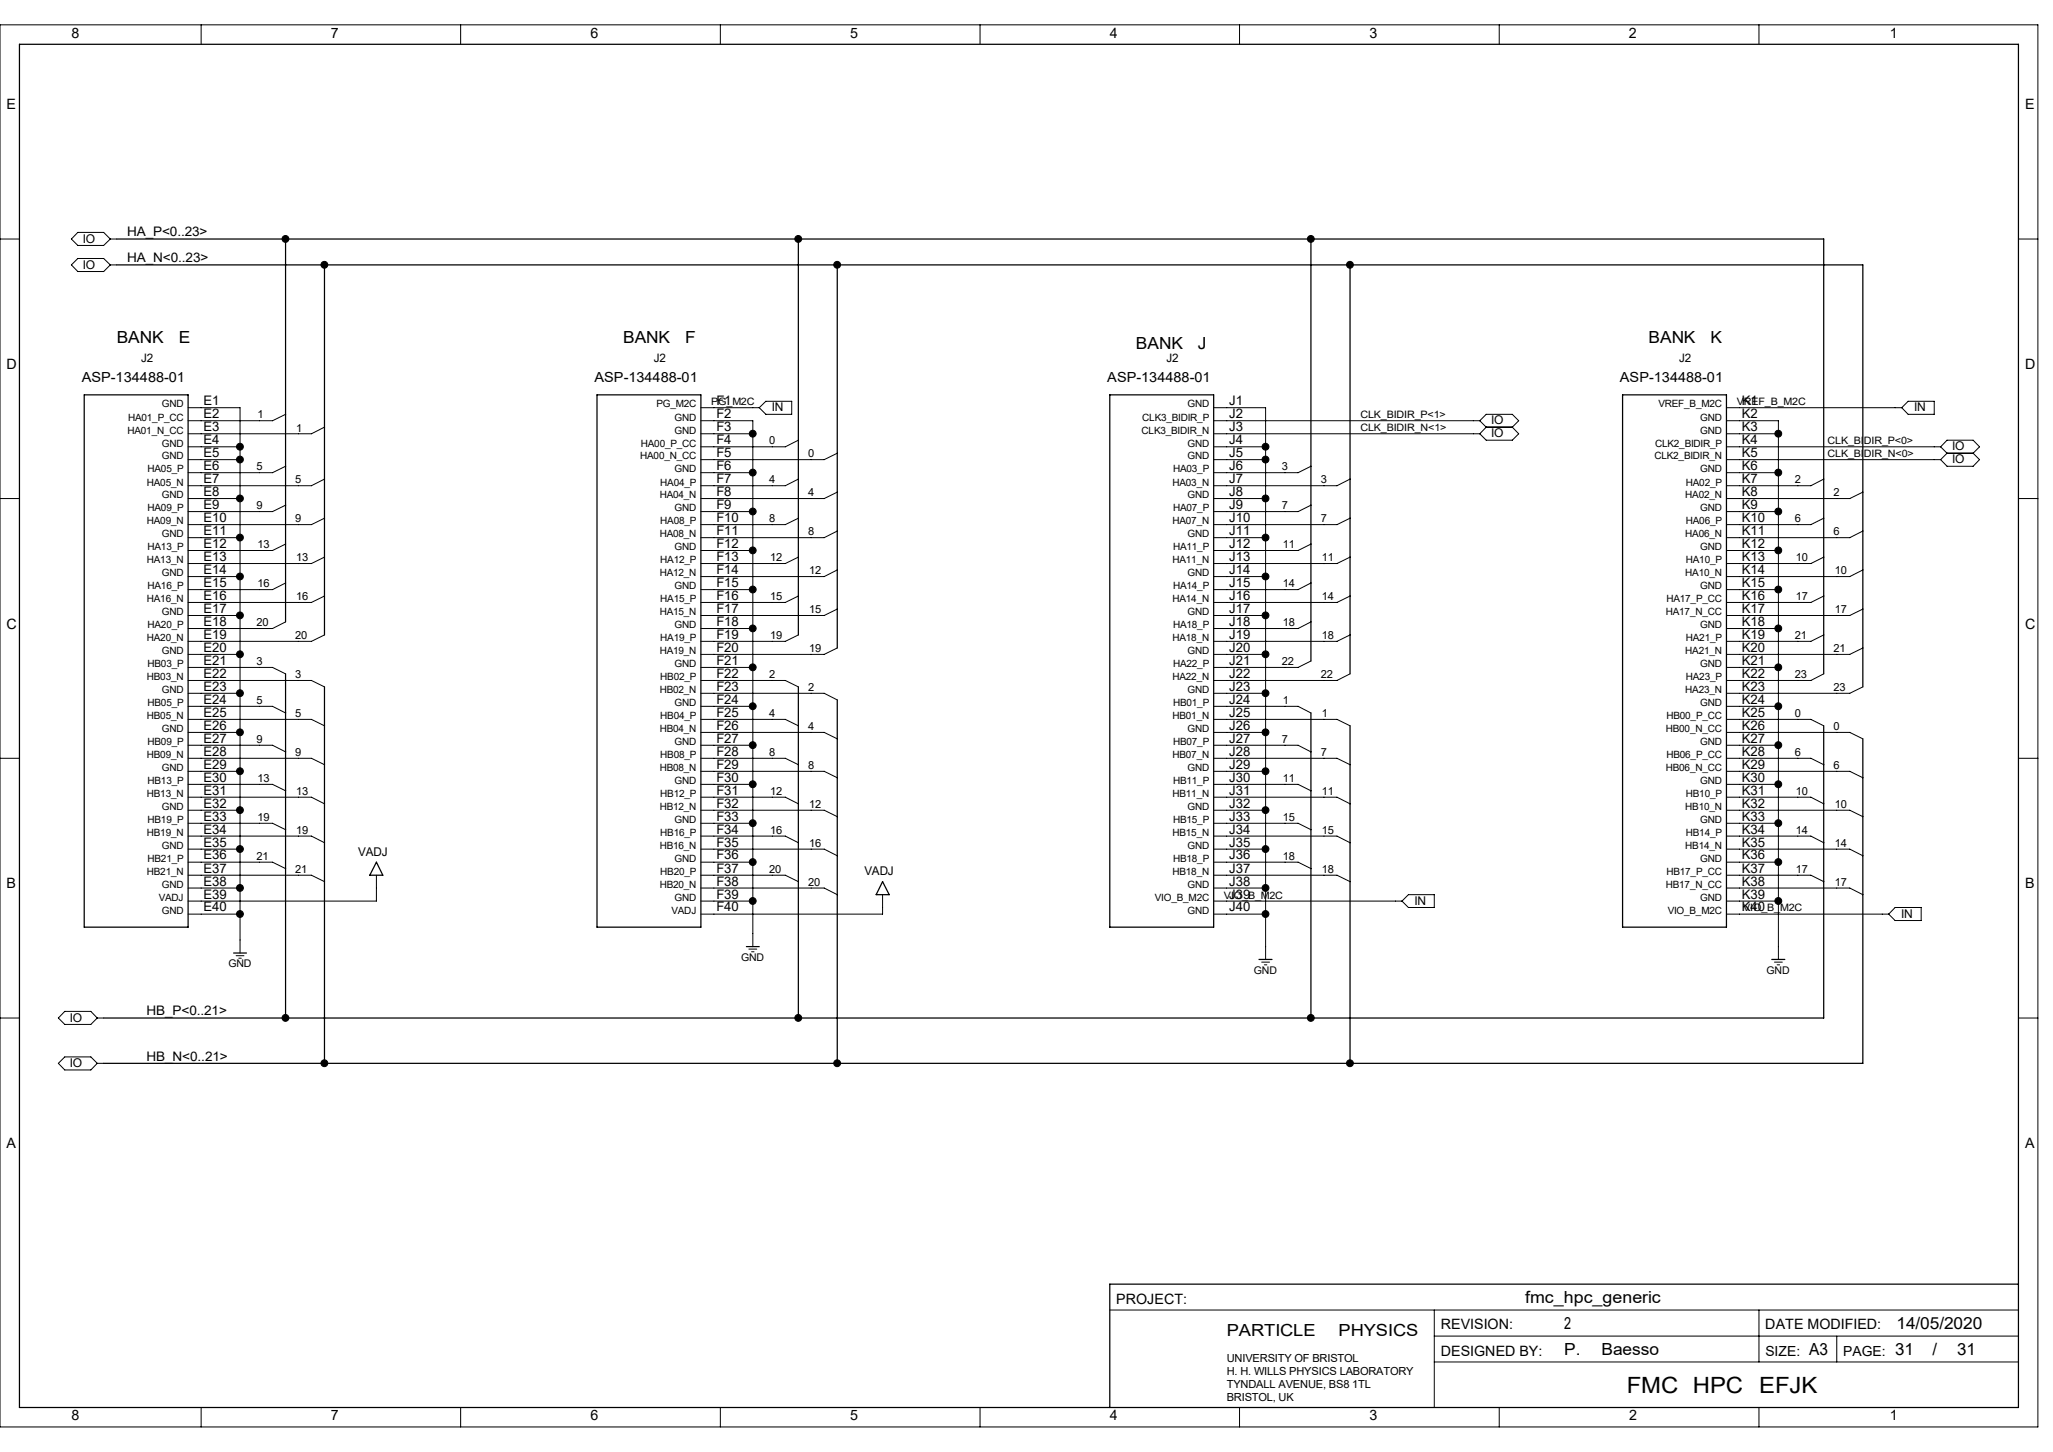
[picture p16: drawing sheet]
<svg xmlns="http://www.w3.org/2000/svg" width="420mm" height="297mm" viewBox="0 0 420 297" stroke-linecap="round" stroke-linejoin="round" font-family="sans-serif">
<defs><g id="words">
<g font-size="4.6">
<text x="332.8" y="284.9">FMC HPC</text>
<text x="359.9" y="284.9">EFJK</text>
</g>
<g font-size="3.4">
<text x="23.9" y="70.1">BANK</text>
<text x="36.6" y="70.1">E</text>
<text x="127.5" y="70.1">BANK</text>
<text x="140.2" y="70.1">F</text>
<text x="232.4" y="71.4">BANK</text>
<text x="245.1" y="71.4">J</text>
<text x="337.2" y="70.1">BANK</text>
<text x="349.9" y="70.1">K</text>
<text x="312" y="266.6">fmc_hpc_generic</text>
<text x="251" y="273.3">PARTICLE</text>
<text x="273.8" y="273.3">PHYSICS</text>
<text x="320" y="271.9">2</text>
<text x="388" y="271.9">14/05/2020</text>
<text x="320" y="277.2">P.</text>
<text x="327.6" y="277.2">Baesso</text>
<text x="370.1" y="277.2">A3</text>
<text x="387.7" y="277.2">31</text>
<text x="395.3" y="277.2">/</text>
<text x="400.4" y="277.2">31</text>
</g>
<g font-size="2.9">
<text x="14.6" y="7.7">8</text>
<text x="67.7" y="7.7">7</text>
<text x="120.8" y="7.7">6</text>
<text x="173.9" y="7.7">5</text>
<text x="227" y="7.7">4</text>
<text x="280.2" y="7.7">3</text>
<text x="333.2" y="7.7">2</text>
<text x="386.6" y="7.7">1</text>
<text x="1.3" y="22.3">E</text>
<text x="414.3" y="22.3">E</text>
<text x="1.3" y="75.4">D</text>
<text x="414.3" y="75.4">D</text>
<text x="1.3" y="128.6">C</text>
<text x="414.3" y="128.6">C</text>
<text x="1.3" y="181.7">B</text>
<text x="414.3" y="181.7">B</text>
<text x="1.3" y="234.8">A</text>
<text x="414.3" y="234.8">A</text>
<text x="228.3" y="266.7">PROJECT:</text>
<text x="294.8" y="271.9">REVISION:</text>
<text x="361.1" y="271.9">DATE MODIFIED:</text>
<text x="294.8" y="277.3">DESIGNED BY:</text>
<text x="14.6" y="290.5">8</text>
<text x="67.7" y="290.5">7</text>
<text x="120.8" y="290.5">6</text>
<text x="173.9" y="290.5">5</text>
<text x="227" y="290.5">4</text>
<text x="280.2" y="290.5">3</text>
<text x="333.3" y="290.5">2</text>
<text x="386.6" y="290.5">1</text>
</g>
<g font-size="2.8">
<text x="16.7" y="78.1">ASP-134488-01</text>
<text x="121.6" y="78.1">ASP-134488-01</text>
<text x="226.5" y="78.1">ASP-134488-01</text>
<text x="331.4" y="78.1">ASP-134488-01</text>
<text x="361.1" y="277.3">SIZE:</text>
<text x="377.1" y="277.3">PAGE:</text>
</g>
<g font-size="2.7">
<text x="26" y="48.3">HA_P&lt;0..23&gt;</text>
<text x="26" y="53.7">HA_N&lt;0..23&gt;</text>
<text x="41.7" y="82.9">E1</text>
<text x="146.6" y="82.9">F1</text>
<text x="251.5" y="82.9">J1</text>
<text x="356.4" y="82.9">K1</text>
<text x="41.7" y="88.2">E3</text>
<text x="41.7" y="85.5">E2</text>
<text x="146.6" y="85.5">F2</text>
<text x="146.6" y="88.2">F3</text>
<text x="251.5" y="85.5">J2</text>
<text x="251.5" y="88.2">J3</text>
<text x="356.4" y="85.5">K2</text>
<text x="356.4" y="88.2">K3</text>
<text x="41.7" y="90.8">E4</text>
<text x="41.7" y="93.5">E5</text>
<text x="146.6" y="90.8">F4</text>
<text x="146.6" y="93.5">F5</text>
<text x="251.5" y="90.8">J4</text>
<text x="251.5" y="93.5">J5</text>
<text x="356.4" y="90.8">K4</text>
<text x="356.4" y="93.5">K5</text>
<text x="41.7" y="96.1">E6</text>
<text x="41.7" y="98.8">E7</text>
<text x="41.7" y="101.5">E8</text>
<text x="146.6" y="96.1">F6</text>
<text x="146.6" y="98.8">F7</text>
<text x="146.6" y="101.5">F8</text>
<text x="251.5" y="96.1">J6</text>
<text x="251.5" y="98.8">J7</text>
<text x="251.5" y="101.5">J8</text>
<text x="356.4" y="96.1">K6</text>
<text x="356.4" y="98.8">K7</text>
<text x="356.4" y="101.5">K8</text>
<text x="41.7" y="104.1">E9</text>
<text x="41.7" y="106.8">E10</text>
<text x="146.6" y="104.1">F9</text>
<text x="146.6" y="106.8">F10</text>
<text x="251.5" y="104.1">J9</text>
<text x="251.5" y="106.8">J10</text>
<text x="356.4" y="104.1">K9</text>
<text x="356.4" y="106.8">K10</text>
<text x="41.7" y="109.4">E11</text>
<text x="41.7" y="112.1">E12</text>
<text x="146.6" y="109.4">F11</text>
<text x="146.6" y="112.1">F12</text>
<text x="251.5" y="109.4">J11</text>
<text x="251.5" y="112.1">J12</text>
<text x="356.4" y="109.4">K11</text>
<text x="356.4" y="112.1">K12</text>
<text x="41.7" y="114.8">E13</text>
<text x="41.7" y="117.4">E14</text>
<text x="146.6" y="114.8">F13</text>
<text x="146.6" y="117.4">F14</text>
<text x="251.5" y="114.8">J13</text>
<text x="251.5" y="117.4">J14</text>
<text x="356.4" y="114.8">K13</text>
<text x="356.4" y="117.4">K14</text>
<text x="41.7" y="120.1">E15</text>
<text x="41.7" y="122.7">E16</text>
<text x="41.7" y="125.3">E17</text>
<text x="146.6" y="120.1">F15</text>
<text x="146.6" y="122.7">F16</text>
<text x="146.6" y="125.3">F17</text>
<text x="251.5" y="120.1">J15</text>
<text x="251.5" y="122.7">J16</text>
<text x="251.5" y="125.3">J17</text>
<text x="356.4" y="120.1">K15</text>
<text x="356.4" y="122.7">K16</text>
<text x="356.4" y="125.3">K17</text>
<text x="41.7" y="128">E18</text>
<text x="41.7" y="130.7">E19</text>
<text x="146.6" y="128">F18</text>
<text x="146.6" y="130.7">F19</text>
<text x="251.5" y="130.7">J19</text>
<text x="251.5" y="128">J18</text>
<text x="356.4" y="128">K18</text>
<text x="356.4" y="130.7">K19</text>
<text x="41.7" y="133.4">E20</text>
<text x="41.7" y="136">E21</text>
<text x="146.6" y="133.4">F20</text>
<text x="146.6" y="136">F21</text>
<text x="251.5" y="136">J21</text>
<text x="251.5" y="133.4">J20</text>
<text x="356.4" y="133.4">K20</text>
<text x="356.4" y="136">K21</text>
<text x="41.7" y="138.6">E22</text>
<text x="41.7" y="141.3">E23</text>
<text x="41.7" y="144">E24</text>
<text x="146.6" y="138.6">F22</text>
<text x="146.6" y="141.3">F23</text>
<text x="146.6" y="144">F24</text>
<text x="251.5" y="138.6">J22</text>
<text x="251.5" y="141.3">J23</text>
<text x="251.5" y="144">J24</text>
<text x="356.4" y="138.6">K22</text>
<text x="356.4" y="141.3">K23</text>
<text x="356.4" y="144">K24</text>
<text x="41.7" y="146.6">E25</text>
<text x="41.7" y="149.3">E26</text>
<text x="146.6" y="146.6">F25</text>
<text x="146.6" y="149.3">F26</text>
<text x="251.5" y="146.6">J25</text>
<text x="251.5" y="149.3">J26</text>
<text x="356.4" y="146.6">K25</text>
<text x="356.4" y="149.3">K26</text>
<text x="41.7" y="151.9">E27</text>
<text x="41.7" y="154.6">E28</text>
<text x="146.6" y="151.9">F27</text>
<text x="146.6" y="154.6">F28</text>
<text x="251.5" y="151.9">J27</text>
<text x="251.5" y="154.6">J28</text>
<text x="356.4" y="151.9">K27</text>
<text x="356.4" y="154.6">K28</text>
<text x="41.7" y="157.2">E29</text>
<text x="41.7" y="159.9">E30</text>
<text x="146.6" y="157.2">F29</text>
<text x="146.6" y="159.9">F30</text>
<text x="251.5" y="157.2">J29</text>
<text x="251.5" y="159.9">J30</text>
<text x="356.4" y="157.2">K29</text>
<text x="356.4" y="159.9">K30</text>
<text x="41.7" y="162.6">E31</text>
<text x="41.7" y="165.2">E32</text>
<text x="41.7" y="167.9">E33</text>
<text x="146.6" y="162.6">F31</text>
<text x="146.6" y="165.2">F32</text>
<text x="146.6" y="167.9">F33</text>
<text x="251.5" y="162.6">J31</text>
<text x="251.5" y="165.2">J32</text>
<text x="251.5" y="167.9">J33</text>
<text x="356.4" y="162.6">K31</text>
<text x="356.4" y="165.2">K32</text>
<text x="356.4" y="167.9">K33</text>
<text x="41.7" y="170.5">E34</text>
<text x="41.7" y="173.2">E35</text>
<text x="146.6" y="170.5">F34</text>
<text x="146.6" y="173.2">F35</text>
<text x="251.5" y="170.5">J34</text>
<text x="251.5" y="173.2">J35</text>
<text x="356.4" y="170.5">K34</text>
<text x="356.4" y="173.2">K35</text>
<text x="41.7" y="175.8">E36</text>
<text x="41.7" y="178.5">E37</text>
<text x="146.6" y="175.8">F36</text>
<text x="146.6" y="178.5">F37</text>
<text x="251.5" y="175.8">J36</text>
<text x="251.5" y="178.5">J37</text>
<text x="356.4" y="175.8">K36</text>
<text x="356.4" y="178.5">K37</text>
<text x="41.7" y="181.1">E38</text>
<text x="41.7" y="183.8">E39</text>
<text x="146.6" y="181.1">F38</text>
<text x="146.6" y="183.8">F39</text>
<text x="251.5" y="181.1">J38</text>
<text x="251.5" y="183.8">J39</text>
<text x="356.4" y="181.1">K38</text>
<text x="356.4" y="183.8">K39</text>
<text x="41.7" y="186.4">E40</text>
<text x="146.6" y="186.4">F40</text>
<text x="251.5" y="186.4">J40</text>
<text x="356.4" y="186.4">K40</text>
<text x="30" y="207.7">HB_P&lt;0..21&gt;</text>
<text x="30" y="217">HB_N&lt;0..21&gt;</text>
</g>
<g font-size="2.5">
<text x="16.9" y="49.6">IO</text>
<text x="16.9" y="54.9">IO</text>
<text x="157.9" y="84.2">IN</text>
<text x="305.1" y="89.5">IO</text>
<text x="305.1" y="86.8">IO</text>
<text x="391.6" y="84.2">IN</text>
<text x="399.3" y="92.1">IO</text>
<text x="399.3" y="94.8">IO</text>
<text x="73.3" y="175">VADJ</text>
<text x="176.8" y="179">VADJ</text>
<text x="289.3" y="185.1">IN</text>
<text x="388.9" y="187.7">IN</text>
<text x="14.3" y="209">IO</text>
<text x="14.3" y="218.3">IO</text>
</g>
<g font-size="2.4">
<text x="28.9" y="74.1">J2</text>
<text x="133.8" y="74.1">J2</text>
<text x="238.6" y="74.1">J2</text>
<text x="343.5" y="74.1">J2</text>
</g>
<g font-size="2.3">
<text x="52.7" y="85.6">1</text>
<text x="60.6" y="88.3">1</text>
<text x="157.4" y="90.9">0</text>
<text x="165.3" y="93.6">0</text>
<text x="52.5" y="96.2">5</text>
<text x="60.4" y="98.9">5</text>
<text x="157.4" y="98.9">4</text>
<text x="165.3" y="101.5">4</text>
<text x="262.3" y="96.2">3</text>
<text x="270.2" y="98.9">3</text>
<text x="367.2" y="98.9">2</text>
<text x="375.1" y="101.5">2</text>
<text x="52.5" y="104.2">9</text>
<text x="60.4" y="106.8">9</text>
<text x="157.4" y="106.8">8</text>
<text x="262.3" y="104.2">7</text>
<text x="270.2" y="106.8">7</text>
<text x="367.2" y="106.8">6</text>
<text x="52.7" y="112.1">13</text>
<text x="165.3" y="109.5">8</text>
<text x="262.5" y="112.1">11</text>
<text x="375.1" y="109.5">6</text>
<text x="60.6" y="114.8">13</text>
<text x="157.6" y="114.8">12</text>
<text x="165.5" y="117.5">12</text>
<text x="270.4" y="114.8">11</text>
<text x="367.4" y="114.8">10</text>
<text x="375.3" y="117.5">10</text>
<text x="52.7" y="120.1">16</text>
<text x="60.6" y="122.8">16</text>
<text x="157.6" y="122.8">15</text>
<text x="165.5" y="125.4">15</text>
<text x="262.5" y="120.1">14</text>
<text x="270.4" y="122.8">14</text>
<text x="367.4" y="122.8">17</text>
<text x="375.3" y="125.4">17</text>
<text x="52.5" y="128.1">20</text>
<text x="60.4" y="130.7">20</text>
<text x="157.6" y="130.7">19</text>
<text x="262.5" y="128.1">18</text>
<text x="270.4" y="130.7">18</text>
<text x="367.2" y="130.7">21</text>
<text x="52.5" y="136.1">3</text>
<text x="165.5" y="133.4">19</text>
<text x="262.3" y="136.1">22</text>
<text x="375.1" y="133.4">21</text>
<text x="60.4" y="138.7">3</text>
<text x="157.4" y="138.7">2</text>
<text x="165.3" y="141.4">2</text>
<text x="270.2" y="138.7">22</text>
<text x="367.2" y="138.7">23</text>
<text x="375.1" y="141.4">23</text>
<text x="52.5" y="144">5</text>
<text x="60.4" y="146.7">5</text>
<text x="157.4" y="146.7">4</text>
<text x="165.3" y="149.4">4</text>
<text x="262.5" y="144">1</text>
<text x="270.4" y="146.7">1</text>
<text x="367.2" y="146.7">0</text>
<text x="375.1" y="149.4">0</text>
<text x="52.5" y="152">9</text>
<text x="60.4" y="154.6">9</text>
<text x="157.4" y="154.6">8</text>
<text x="262.3" y="152">7</text>
<text x="270.2" y="154.6">7</text>
<text x="367.2" y="154.6">6</text>
<text x="52.7" y="159.9">13</text>
<text x="165.3" y="157.3">8</text>
<text x="262.5" y="159.9">11</text>
<text x="375.1" y="157.3">6</text>
<text x="52.7" y="167.9">19</text>
<text x="60.6" y="162.6">13</text>
<text x="157.6" y="162.6">12</text>
<text x="165.5" y="165.3">12</text>
<text x="262.5" y="167.9">15</text>
<text x="270.4" y="162.6">11</text>
<text x="367.4" y="162.6">10</text>
<text x="375.3" y="165.3">10</text>
<text x="60.6" y="170.6">19</text>
<text x="157.6" y="170.6">16</text>
<text x="165.5" y="173.2">16</text>
<text x="270.4" y="170.6">15</text>
<text x="367.4" y="170.6">14</text>
<text x="375.3" y="173.2">14</text>
<text x="52.5" y="175.9">21</text>
<text x="60.4" y="178.6">21</text>
<text x="157.4" y="178.6">20</text>
<text x="262.5" y="175.9">18</text>
<text x="270.4" y="178.6">18</text>
<text x="367.4" y="178.6">17</text>
<text x="165.3" y="181.2">20</text>
<text x="375.3" y="181.2">17</text>
<text x="251" y="278.6">UNIVERSITY OF BRISTOL</text>
<text x="251" y="281.2">H. H. WILLS PHYSICS LABORATORY</text>
<text x="251" y="283.9">TYNDALL AVENUE, BS8 1TL</text>
<text x="251" y="286.5">BRISTOL, UK</text>
</g>
<g font-size="2.2">
<text x="46.7" y="197.9">GND</text>
<text x="151.6" y="196.6">GND</text>
<text x="256.5" y="199.2">GND</text>
<text x="361.4" y="199.2">GND</text>
</g>
<g font-size="2.1">
<text x="145.5" y="82.9">PG_M2C</text>
<text x="355.3" y="82.9">VREF_B_M2C</text>
<text x="278.3" y="85.5">CLK_BIDIR_P&lt;1&gt;</text>
<text x="278.3" y="88.2">CLK_BIDIR_N&lt;1&gt;</text>
<text x="373.9" y="93.5">CLK_BIDIR_N&lt;0&gt;</text>
<text x="373.9" y="90.8">CLK_BIDIR_P&lt;0&gt;</text>
<text x="250.4" y="183.8">VIO_B_M2C</text>
<text x="356.6" y="186.4">VIO_B_M2C</text>
</g>
<g font-size="2">
<text x="33.1" y="83.4">GND</text>
<text x="134.3" y="83.4">PG_M2C</text>
<text x="242.9" y="83.4">GND</text>
<text x="339.3" y="83.4">VREF_B_M2C</text>
<text x="26.1" y="88.7">HA01_N_CC</text>
<text x="26.2" y="86">HA01_P_CC</text>
<text x="138" y="86">GND</text>
<text x="138" y="88.7">GND</text>
<text x="233.6" y="88.7">CLK3_BIDIR_N</text>
<text x="233.7" y="86">CLK3_BIDIR_P</text>
<text x="347.8" y="86">GND</text>
<text x="347.8" y="88.7">GND</text>
<text x="33.1" y="91.4">GND</text>
<text x="33.1" y="94">GND</text>
<text x="131" y="94">HA00_N_CC</text>
<text x="131.1" y="91.4">HA00_P_CC</text>
<text x="242.9" y="91.4">GND</text>
<text x="242.9" y="94">GND</text>
<text x="338.5" y="94">CLK2_BIDIR_N</text>
<text x="338.6" y="91.4">CLK2_BIDIR_P</text>
<text x="30.1" y="99.3">HA05_N</text>
<text x="30.2" y="96.6">HA05_P</text>
<text x="33.1" y="101.9">GND</text>
<text x="135" y="101.9">HA04_N</text>
<text x="135.1" y="99.3">HA04_P</text>
<text x="138" y="96.6">GND</text>
<text x="239.9" y="99.3">HA03_N</text>
<text x="240" y="96.6">HA03_P</text>
<text x="242.9" y="101.9">GND</text>
<text x="344.8" y="101.9">HA02_N</text>
<text x="344.9" y="99.3">HA02_P</text>
<text x="347.8" y="96.6">GND</text>
<text x="30.1" y="107.3">HA09_N</text>
<text x="30.2" y="104.6">HA09_P</text>
<text x="135.1" y="107.3">HA08_P</text>
<text x="138" y="104.6">GND</text>
<text x="239.9" y="107.3">HA07_N</text>
<text x="240" y="104.6">HA07_P</text>
<text x="344.9" y="107.3">HA06_P</text>
<text x="347.8" y="104.6">GND</text>
<text x="30.2" y="112.6">HA13_P</text>
<text x="33.1" y="109.9">GND</text>
<text x="135" y="109.9">HA08_N</text>
<text x="138" y="112.6">GND</text>
<text x="240" y="112.6">HA11_P</text>
<text x="242.9" y="109.9">GND</text>
<text x="344.8" y="109.9">HA06_N</text>
<text x="347.8" y="112.6">GND</text>
<text x="30.1" y="115.2">HA13_N</text>
<text x="33.1" y="117.9">GND</text>
<text x="135" y="117.9">HA12_N</text>
<text x="135.1" y="115.2">HA12_P</text>
<text x="239.9" y="115.2">HA11_N</text>
<text x="242.9" y="117.9">GND</text>
<text x="344.8" y="117.9">HA10_N</text>
<text x="344.9" y="115.2">HA10_P</text>
<text x="30.1" y="123.2">HA16_N</text>
<text x="30.2" y="120.6">HA16_P</text>
<text x="33.1" y="125.9">GND</text>
<text x="135" y="125.9">HA15_N</text>
<text x="135.1" y="123.2">HA15_P</text>
<text x="138" y="120.6">GND</text>
<text x="239.9" y="123.2">HA14_N</text>
<text x="240" y="120.6">HA14_P</text>
<text x="242.9" y="125.9">GND</text>
<text x="340.8" y="125.9">HA17_N_CC</text>
<text x="340.9" y="123.2">HA17_P_CC</text>
<text x="347.8" y="120.6">GND</text>
<text x="30.1" y="131.1">HA20_N</text>
<text x="30.2" y="128.5">HA20_P</text>
<text x="135.1" y="131.1">HA19_P</text>
<text x="138" y="128.5">GND</text>
<text x="239.9" y="131.1">HA18_N</text>
<text x="240" y="128.5">HA18_P</text>
<text x="344.9" y="131.1">HA21_P</text>
<text x="347.8" y="128.5">GND</text>
<text x="30.2" y="136.5">HB03_P</text>
<text x="33.1" y="133.8">GND</text>
<text x="135" y="133.8">HA19_N</text>
<text x="138" y="136.5">GND</text>
<text x="240" y="136.5">HA22_P</text>
<text x="242.9" y="133.8">GND</text>
<text x="344.8" y="133.8">HA21_N</text>
<text x="347.8" y="136.5">GND</text>
<text x="30.1" y="139.1">HB03_N</text>
<text x="33.1" y="141.8">GND</text>
<text x="135" y="141.8">HB02_N</text>
<text x="135.1" y="139.1">HB02_P</text>
<text x="239.9" y="139.1">HA22_N</text>
<text x="242.9" y="141.8">GND</text>
<text x="344.8" y="141.8">HA23_N</text>
<text x="344.9" y="139.1">HA23_P</text>
<text x="30.1" y="147.1">HB05_N</text>
<text x="30.2" y="144.4">HB05_P</text>
<text x="33.1" y="149.8">GND</text>
<text x="135" y="149.8">HB04_N</text>
<text x="135.1" y="147.1">HB04_P</text>
<text x="138" y="144.4">GND</text>
<text x="239.9" y="147.1">HB01_N</text>
<text x="240" y="144.4">HB01_P</text>
<text x="242.9" y="149.8">GND</text>
<text x="340.8" y="149.8">HB00_N_CC</text>
<text x="340.9" y="147.1">HB00_P_CC</text>
<text x="347.8" y="144.4">GND</text>
<text x="30.1" y="155.1">HB09_N</text>
<text x="30.2" y="152.4">HB09_P</text>
<text x="135.1" y="155.1">HB08_P</text>
<text x="138" y="152.4">GND</text>
<text x="239.9" y="155.1">HB07_N</text>
<text x="240" y="152.4">HB07_P</text>
<text x="340.9" y="155.1">HB06_P_CC</text>
<text x="347.8" y="152.4">GND</text>
<text x="30.2" y="160.4">HB13_P</text>
<text x="33.1" y="157.7">GND</text>
<text x="135" y="157.7">HB08_N</text>
<text x="138" y="160.4">GND</text>
<text x="240" y="160.4">HB11_P</text>
<text x="242.9" y="157.7">GND</text>
<text x="340.8" y="157.7">HB06_N_CC</text>
<text x="347.8" y="160.4">GND</text>
<text x="30.1" y="163">HB13_N</text>
<text x="33.1" y="165.7">GND</text>
<text x="135" y="165.7">HB12_N</text>
<text x="135.1" y="163">HB12_P</text>
<text x="239.9" y="163">HB11_N</text>
<text x="242.9" y="165.7">GND</text>
<text x="344.8" y="165.7">HB10_N</text>
<text x="344.9" y="163">HB10_P</text>
<text x="30.1" y="171">HB19_N</text>
<text x="30.2" y="168.4">HB19_P</text>
<text x="33.1" y="173.7">GND</text>
<text x="135" y="173.7">HB16_N</text>
<text x="135.1" y="171">HB16_P</text>
<text x="138" y="168.4">GND</text>
<text x="239.9" y="171">HB15_N</text>
<text x="240" y="168.4">HB15_P</text>
<text x="242.9" y="173.7">GND</text>
<text x="344.8" y="173.7">HB14_N</text>
<text x="344.9" y="171">HB14_P</text>
<text x="347.8" y="168.4">GND</text>
<text x="30.1" y="179">HB21_N</text>
<text x="30.2" y="176.3">HB21_P</text>
<text x="135.1" y="179">HB20_P</text>
<text x="138" y="176.3">GND</text>
<text x="239.9" y="179">HB18_N</text>
<text x="240" y="176.3">HB18_P</text>
<text x="340.9" y="179">HB17_P_CC</text>
<text x="347.8" y="176.3">GND</text>
<text x="32.5" y="184.3">VADJ</text>
<text x="33.1" y="181.6">GND</text>
<text x="135" y="181.6">HB20_N</text>
<text x="138" y="184.3">GND</text>
<text x="236.3" y="184.3">VIO_B_M2C</text>
<text x="242.9" y="181.6">GND</text>
<text x="340.8" y="181.6">HB17_N_CC</text>
<text x="347.8" y="184.3">GND</text>
<text x="33.1" y="186.9">GND</text>
<text x="137.4" y="186.9">VADJ</text>
<text x="242.9" y="186.9">GND</text>
<text x="341.2" y="186.9">VIO_B_M2C</text>
</g>
</g></defs>
<g fill="none" stroke="#000" stroke-width=".2">
<path d="M0 5.1h416.9v286.8h-416.9zM41.1 5.1v4M94.2 5.1v4M147.4 5.1v4M200.5 5.1v4M253.6 5.1v4M306.7 5.1v4M359.8 5.1v4M0 48.9h4M15.9 47.5h5.3l1.4 1.4-1.4 1.3h-5.3l-1.3-1.3zM15.9 52.9h5.3l1.4 1.3-1.4 1.3h-5.3l-1.3-1.3zM22.6 48.9h1.3"/>
<path d="M22.6 54.2h1.3M412.9 48.9h4M38.5 94h10.6M38.5 91.4h10.6M38.5 83.4h10.6v111.5M58.4 95.4l-2.6 1.3h-17.3M58.4 84.8l-2.6 1.3h-17.3M66.4 98l-2.7 1.4h-25.2M66.4 87.4l-2.7 1.3h-25.2M143.4 96.7h10.6M143.4 88.7h10.6M143.4 86.1h10.6v107.5"/>
<path d="M143.4 83.4h11.9M155.3 83.4l1.4-1.3h5.3v2.7h-5.3zM163.3 98l-2.6 1.4h-17.3M163.3 90l-2.6 1.4h-17.3M171.3 92.7l-2.7 1.3h-25.2M248.3 94h10.6M248.3 91.4h10.6M248.3 88.7h54.4M248.3 86.1h54.4M248.3 83.4h10.6v112.9M268.2 95.4l-2.6 1.3h-17.3M276.2 98l-2.7 1.4h-25.2"/>
<path d="M302.7 86.1l1.3-1.3h5.4l1.3 1.3-1.3 1.3M302.7 86.1l1.3 1.3M304 87.4h5.4M304 87.4l-1.3 1.3M309.4 87.4l1.3 1.3-1.3 1.3h-5.4l-1.3-1.3M353.2 96.7h10.6M353.2 94h43.8M353.2 91.4h43.8M353.2 88.7h10.6M353.2 86.1h10.6v110.2M353.2 83.4h35.8M373.1 98l-2.6 1.4h-17.3"/>
<path d="M390.4 82.1h5.3v2.7h-5.3l-1.4-1.4zM397 91.4l1.3-1.4h5.3l1.4 1.4-1.4 1.3M397 91.4l1.3 1.3M398.3 92.7l-1.3 1.3M398.3 92.7h5.3M403.6 92.7l1.4 1.3-1.4 1.4h-5.3l-1.3-1.4M0 102h4M38.5 117.9h10.6M38.5 110h10.6M38.5 102h10.6M58.4 119.3l-2.6 1.3h-17.3M58.4 111.3l-2.6 1.3h-17.3"/>
<path d="M58.4 103.3l-2.6 1.3h-17.3M66.4 114l-2.7 1.3h-25.2M66.4 106l-2.7 1.3h-25.2M143.4 112.6h10.6M143.4 104.6h10.6M163.3 114l-2.6 1.3h-17.3M163.3 106l-2.6 1.3h-17.3M171.3 116.6l-2.7 1.3h-25.2M171.3 108.6l-2.7 1.4h-25.2M171.3 100.7l-2.7 1.3h-25.2M248.3 117.9h10.6M248.3 110h10.6"/>
<path d="M248.3 102h10.6M268.2 119.3l-2.6 1.3h-17.3M268.2 111.3l-2.6 1.3h-17.3M268.2 103.3l-2.6 1.3h-17.3M276.2 114l-2.7 1.3h-25.2M276.2 106l-2.7 1.3h-25.2M353.2 112.6h10.6M353.2 104.6h10.6M373.1 114l-2.6 1.3h-17.3M373.1 106l-2.6 1.3h-17.3M381.1 116.6l-2.7 1.3h-25.2M381.1 108.6l-2.7 1.4h-25.2"/>
<path d="M381.1 100.7l-2.7 1.3h-25.2M412.9 102h4M38.5 139.2h25.2l2.7 1.3M38.5 136.5h17.3l2.6 1.3M38.5 133.9h10.6M38.5 125.9h10.6M58.4 127.2l-2.6 1.4h-17.3M66.4 129.9l-2.7 1.3h-25.2M66.4 121.9l-2.7 1.3h-25.2M143.4 139.2h17.3l2.6 1.3M143.4 136.5h10.6M143.4 128.6h10.6"/>
<path d="M143.4 120.6h10.6M163.3 129.9l-2.6 1.3h-17.3M163.3 121.9l-2.6 1.3h-17.3M171.3 132.5l-2.7 1.4h-25.2M171.3 124.6l-2.7 1.3h-25.2M248.3 133.9h10.6M248.3 125.9h10.6M268.2 135.2l-2.6 1.3h-17.3M268.2 127.2l-2.6 1.4h-17.3M276.2 137.8l-2.7 1.4h-25.2M276.2 129.9l-2.7 1.3h-25.2M276.2 121.9l-2.7 1.3h-25.2"/>
<path d="M353.2 136.5h10.6M353.2 128.6h10.6M353.2 120.6h10.6M373.1 137.8l-2.6 1.4h-17.3M373.1 129.9l-2.6 1.3h-17.3M373.1 121.9l-2.6 1.3h-17.3M381.1 132.5l-2.7 1.4h-25.2M381.1 124.6l-2.7 1.3h-25.2M0 155.1h4M38.5 157.8h10.6M38.5 152.4h17.3l2.6 1.4M38.5 155.1h25.2l2.7 1.3"/>
<path d="M38.5 144.5h17.3l2.6 1.3M38.5 147.2h25.2l2.7 1.3M38.5 149.8h10.6M38.5 141.8h10.6M143.4 157.8h25.2l2.7 1.3M143.4 152.4h10.6M143.4 155.1h17.3l2.6 1.3M143.4 144.5h10.6M143.4 147.2h17.3l2.6 1.3M143.4 149.8h25.2l2.7 1.3M143.4 141.8h25.2l2.7 1.4M248.3 157.8h10.6"/>
<path d="M248.3 152.4h17.3l2.6 1.4M248.3 155.1h25.2l2.7 1.3M248.3 144.5h17.3l2.6 1.3M248.3 147.2h25.2l2.7 1.3M248.3 149.8h10.6M248.3 141.8h10.6M353.2 157.8h25.2l2.7 1.3M353.2 152.4h10.6M353.2 155.1h17.3l2.6 1.3M353.2 144.5h10.6M353.2 147.2h17.3l2.6 1.3M353.2 149.8h25.2l2.7 1.3"/>
<path d="M381.1 140.5l-2.7 1.3h-25.2M412.9 155.1h4M38.5 179h25.2l2.7 1.3M38.5 173.7h10.6M38.5 176.4h17.3l2.6 1.3M38.5 171h25.2l2.7 1.4M38.5 168.4h17.3l2.6 1.3M38.5 165.7h10.6M38.5 160.4h17.3l2.6 1.4M38.5 163.1h25.2l2.7 1.3M77 179v5.3h-38.5M143.4 179h17.3l2.6 1.3"/>
<path d="M143.4 173.7h25.2l2.7 1.3M143.4 176.4h10.6M143.4 171h17.3l2.6 1.4M143.4 168.4h10.6M143.4 165.7h25.2l2.7 1.3M143.4 160.4h10.6M143.4 163.1h17.3l2.6 1.3M248.3 179h25.2l2.7 1.3M248.3 173.7h10.6M248.3 176.4h17.3l2.6 1.3M248.3 171h25.2l2.7 1.4M248.3 168.4h17.3l2.6 1.3"/>
<path d="M248.3 165.7h10.6M248.3 160.4h17.3l2.6 1.4M248.3 163.1h25.2l2.7 1.3M353.2 179h17.3l2.6 1.3M353.2 173.7h25.2l2.7 1.3M353.2 176.4h10.6M353.2 171h17.3l2.6 1.4M353.2 168.4h10.6M353.2 165.7h25.2l2.7 1.3M353.2 160.4h10.6M353.2 163.1h17.3l2.6 1.3M38.5 187h10.6"/>
<path d="M38.5 181.7h10.6M48.3 195.5h1.6M48.9 196h.5M143.4 184.3h10.6M143.4 181.7h25.2l2.7 1.3M153.2 194.1h1.6M153.8 194.7h.5M180.6 183v4h-37.2M248.3 187h10.6M248.3 184.3h38.5M248.3 181.7h10.6M258.1 196.8h1.6"/>
<path d="M258.7 197.4h.5M288.1 183h5.3v2.6h-5.3l-1.3-1.3zM353.2 187h33.2M353.2 184.3h10.6M353.2 181.7h25.2l2.7 1.3M363 196.8h1.6M363.6 197.4h.5M387.7 185.6h5.3v2.7h-5.3l-1.3-1.3zM0 208.2h4M13.3 206.9h5.3l1.3 1.3-1.3 1.3h-5.3l-1.4-1.3zM13.3 216.2h5.3l1.3 1.3-1.3 1.4h-5.3l-1.4-1.4zM19.9 208.2h1.3"/>
<path d="M19.9 217.5h1.3M412.9 208.2h4M227 268h185.9M293.4 268v19.9M293.4 273.3h119.5M293.4 278.6h119.5M359.8 268v10.6M375.8 273.3v5.3M41.1 287.9v4M94.2 287.9v4M147.4 287.9v4M200.5 287.9v4"/>
<path d="M253.6 287.9v4M306.7 287.9v4M359.8 287.9v4"/>
</g>
<g fill="none" stroke="#000" stroke-width=".25">
<path d="M4 9.1h408.9v278.8h-408.9zM23.9 54.2h357.2v86.3M23.9 48.9h349.2v88.9M58.4 48.9v78.3M66.4 54.2v75.7M163.3 48.9v81M171.3 54.2v78.3M268.2 48.9v86.3M276.2 54.2v83.6M17.2 80.8h21.3v108.9h-21.3zM122.1 80.8h21.3v108.9h-21.3zM227 80.8h21.3v108.9h-21.3z"/>
<path d="M331.9 80.8h21.3v108.9h-21.3zM58.4 137.8v70.4M66.4 140.5v77M163.3 140.5v67.7M171.3 143.2v74.3M268.2 145.8v62.4M276.2 148.5v69M373.1 148.5v59.7h-351.9M381.1 151.1v66.4h-359.9M77 176.4l1.3 2.6h-2.7zM47.8 194.9h2.6M152.7 193.6h2.6"/>
<path d="M180.6 180.3l1.3 2.7h-2.7zM257.6 196.3h2.6M362.5 196.3h2.6M412.9 262.7h-185.9v25.2"/>
</g>
<g fill="#000" stroke="#000" stroke-width=".2">
<circle cx="58.4" cy="48.9" r=".7"/>
<circle cx="66.4" cy="54.2" r=".7"/>
<circle cx="163.3" cy="48.9" r=".7"/>
<circle cx="171.3" cy="54.2" r=".7"/>
<circle cx="268.2" cy="48.9" r=".7"/>
<circle cx="276.2" cy="54.2" r=".7"/>
<circle cx="49.1" cy="94" r=".7"/>
<circle cx="49.1" cy="91.4" r=".7"/>
<circle cx="154" cy="96.7" r=".7"/>
<circle cx="154" cy="88.7" r=".7"/>
<circle cx="258.9" cy="94" r=".7"/>
<circle cx="258.9" cy="91.4" r=".7"/>
<circle cx="363.8" cy="96.7" r=".7"/>
<circle cx="363.8" cy="88.7" r=".7"/>
<circle cx="49.1" cy="110" r=".7"/>
<circle cx="49.1" cy="102" r=".7"/>
<circle cx="49.1" cy="117.9" r=".7"/>
<circle cx="154" cy="112.6" r=".7"/>
<circle cx="154" cy="104.6" r=".7"/>
<circle cx="258.9" cy="117.9" r=".7"/>
<circle cx="258.9" cy="102" r=".7"/>
<circle cx="258.9" cy="110" r=".7"/>
<circle cx="363.8" cy="112.6" r=".7"/>
<circle cx="363.8" cy="104.6" r=".7"/>
<circle cx="49.1" cy="125.9" r=".7"/>
<circle cx="49.1" cy="133.8" r=".7"/>
<circle cx="154" cy="136.5" r=".7"/>
<circle cx="154" cy="128.5" r=".7"/>
<circle cx="154" cy="120.6" r=".7"/>
<circle cx="258.9" cy="133.8" r=".7"/>
<circle cx="258.9" cy="125.9" r=".7"/>
<circle cx="363.8" cy="128.5" r=".7"/>
<circle cx="363.8" cy="136.5" r=".7"/>
<circle cx="363.8" cy="120.6" r=".7"/>
<circle cx="49.1" cy="157.8" r=".7"/>
<circle cx="49.1" cy="141.8" r=".7"/>
<circle cx="49.1" cy="149.8" r=".7"/>
<circle cx="154" cy="144.5" r=".7"/>
<circle cx="154" cy="152.4" r=".7"/>
<circle cx="258.9" cy="149.8" r=".7"/>
<circle cx="258.9" cy="141.8" r=".7"/>
<circle cx="258.9" cy="157.8" r=".7"/>
<circle cx="363.8" cy="152.4" r=".7"/>
<circle cx="363.8" cy="144.5" r=".7"/>
<circle cx="49.1" cy="173.7" r=".7"/>
<circle cx="49.1" cy="165.7" r=".7"/>
<circle cx="154" cy="160.4" r=".7"/>
<circle cx="154" cy="176.3" r=".7"/>
<circle cx="154" cy="168.4" r=".7"/>
<circle cx="258.9" cy="173.7" r=".7"/>
<circle cx="258.9" cy="165.7" r=".7"/>
<circle cx="363.8" cy="160.4" r=".7"/>
<circle cx="363.8" cy="168.4" r=".7"/>
<circle cx="363.8" cy="176.3" r=".7"/>
<circle cx="49.1" cy="181.6" r=".7"/>
<circle cx="49.1" cy="187" r=".7"/>
<circle cx="154" cy="184.3" r=".7"/>
<circle cx="258.9" cy="187" r=".7"/>
<circle cx="258.9" cy="181.6" r=".7"/>
<circle cx="363.8" cy="184.3" r=".7"/>
<circle cx="58.4" cy="208.2" r=".7"/>
<circle cx="66.4" cy="217.5" r=".7"/>
<circle cx="163.3" cy="208.2" r=".7"/>
<circle cx="171.3" cy="217.5" r=".7"/>
<circle cx="268.2" cy="208.2" r=".7"/>
<circle cx="276.2" cy="217.5" r=".7"/>
</g>
<use href="#words"/>
</svg>
